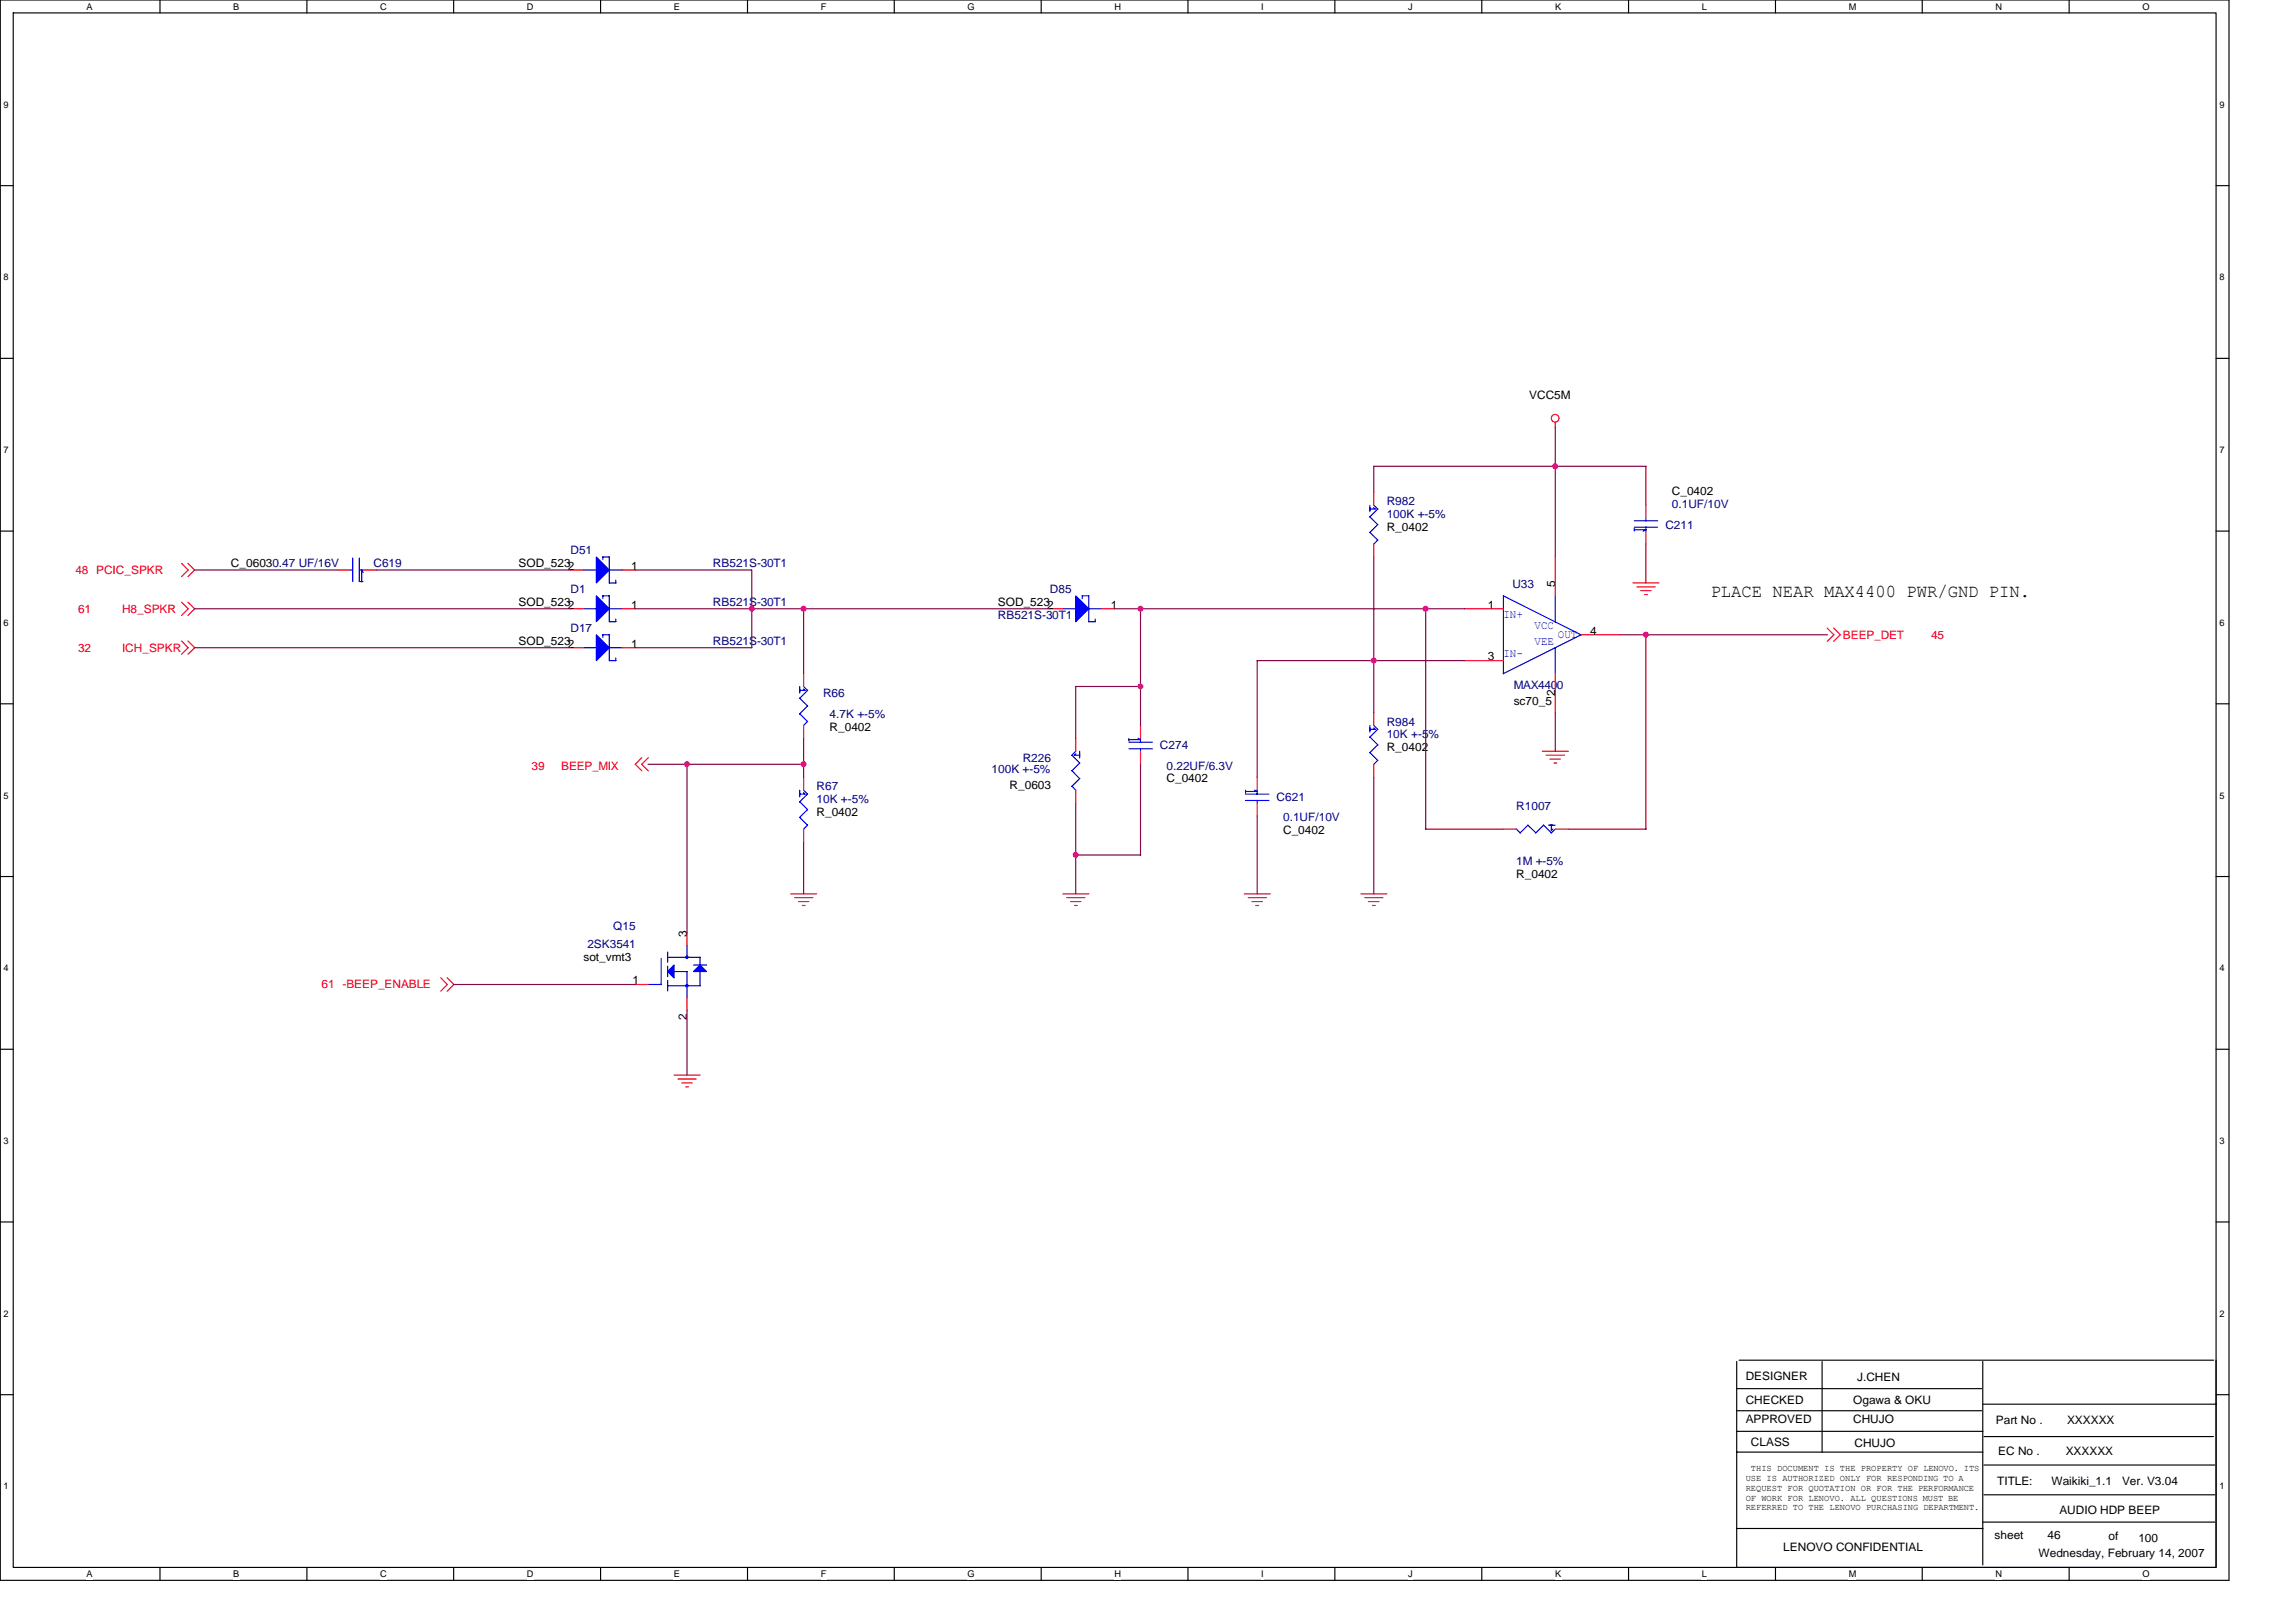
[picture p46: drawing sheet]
<svg xmlns="http://www.w3.org/2000/svg" width="297mm" height="210mm" viewBox="0 0 297 210" stroke-linecap="round" stroke-linejoin="round" font-family="sans-serif">
<defs><g id="words">
<text font-size="2.3" x="221.3" y="77.3">PLACE NEAR MAX4400 PWR/GND PIN.</text>
<g font-size="1.5">
<text x="197.8" y="51.6">VCC5M</text>
<text x="216.3" y="64.1">C_0402</text>
<text x="179.4" y="68.7">R_0402</text>
<text x="29.9" y="73.4">C_06030.47 UF/16V</text>
<text x="67.1" y="73.4">SOD_5232</text>
<text x="81.7" y="73.7">1</text>
<text x="201.2" y="75.9" transform="rotate(-90 201.2 75.9)">5</text>
<text x="67.1" y="78.5">SOD_5232</text>
<text x="67.1" y="83.5">SOD_5232</text>
<text x="81.7" y="78.8">1</text>
<text x="81.7" y="83.8">1</text>
<text x="129.1" y="78.5">SOD_5232</text>
<text x="143.7" y="78.8">1</text>
<text x="192.5" y="78.8">1</text>
<text x="205.7" y="82.1">4</text>
<text x="192.5" y="85.5">3</text>
<text x="107.3" y="94.6">R_0402</text>
<text x="195.8" y="91.2">sc70_5</text>
<text x="201.2" y="90.1" transform="rotate(-90 201.2 90.1)">2</text>
<text x="150.9" y="101.3">C_0402</text>
<text x="179.4" y="97.2">R_0402</text>
<text x="105.6" y="105.6">R_0402</text>
<text x="130.6" y="102.1">R_0603</text>
<text x="166" y="108">C_0402</text>
<text x="196.2" y="113.7">R_0402</text>
<text x="75.5" y="124.4">sot_vmt3</text>
<text x="88.9" y="121.2" transform="rotate(-90 88.9 121.2)">3</text>
<text x="81.8" y="127.4">1</text>
<text x="88.9" y="132" transform="rotate(-90 88.9 132)">2</text>
<text x="225.8" y="178.5">DESIGNER</text>
<text x="240.3" y="178.7">J.CHEN</text>
<text x="225.8" y="181.7">CHECKED</text>
<text x="225.8" y="184.1">APPROVED</text>
<text x="239.8" y="181.7">Ogawa &amp; OKU</text>
<text x="239.8" y="184.1">CHUJO</text>
<text x="258.2" y="184.3">Part No .</text>
<text x="267.4" y="184.3">XXXXXX</text>
<text x="226.5" y="187.1">CLASS</text>
<text x="239.9" y="187.3">CHUJO</text>
<text x="258.5" y="188.3">EC No .</text>
<text x="267.2" y="188.3">XXXXXX</text>
<text x="258.4" y="192.1">TITLE:</text>
<text x="265.4" y="192.1">Waikiki_1.1</text>
<text x="266.4" y="196">AUDIO HDP BEEP</text>
<text x="274.5" y="192.1">Ver. V3.04</text>
<text x="230.7" y="200.7">LENOVO CONFIDENTIAL</text>
<text x="258" y="199.2">sheet</text>
<text x="263.7" y="201.5">Wednesday, February 14, 2007</text>
<text x="264.9" y="199.2">46</text>
<text x="272.8" y="199.3">of</text>
<text x="276.6" y="199.5">100</text>
</g>
<g font-size="1.5" fill="#000080">
<text x="179.4" y="65.4">R982</text>
<text x="216.3" y="65.7">0.1UF/10V</text>
<text x="73.8" y="71.8">D51</text>
<text x="179.4" y="67.1">100K +-5%</text>
<text x="215.5" y="68.4">C211</text>
<text x="48.3" y="73.4">C619</text>
<text x="73.8" y="76.8">D1</text>
<text x="92.2" y="73.4">RB521S-30T1</text>
<text x="135.8" y="76.8">D85</text>
<text x="195.7" y="76.1">U33</text>
<text x="73.8" y="81.8">D17</text>
<text x="92.2" y="78.5">RB521S-30T1</text>
<text x="92.2" y="83.5">RB521S-30T1</text>
<text x="129.1" y="80.1">RB521S-30T1</text>
<text x="195.8" y="89.2">MAX4400</text>
<text x="106.5" y="90.2">R66</text>
<text x="107.3" y="92.9">4.7K +-5%</text>
<text x="179.4" y="93.9">R984</text>
<text x="179.4" y="95.6">10K +-5%</text>
<text x="128.3" y="100.1">100K +-5%</text>
<text x="132.3" y="98.6">R226</text>
<text x="150.1" y="96.9">C274</text>
<text x="150.9" y="99.6">0.22UF/6.3V</text>
<text x="105.6" y="102.3">R67</text>
<text x="105.6" y="103.9">10K +-5%</text>
<text x="165.2" y="103.6">C621</text>
<text x="166" y="106.3">0.1UF/10V</text>
<text x="196.2" y="104.8">R1007</text>
<text x="196.2" y="112">1M +-5%</text>
<text x="76" y="122.7">2SK3541</text>
<text x="79.3" y="120.4">Q15</text>
</g>
<g font-size="1.5" fill="#f00">
<text x="9.8" y="74.3">48 PCIC_SPKR</text>
<text x="10.1" y="79.3">61</text>
<text x="15.8" y="79.3">H8_SPKR</text>
<text x="238.4" y="82.7">BEEP_DET</text>
<text x="249.8" y="82.7">45</text>
<text x="10.1" y="84.3">32</text>
<text x="15.8" y="84.3">ICH_SPKR</text>
<text x="68.8" y="99.6">39</text>
<text x="72.6" y="99.6">BEEP_MIX</text>
<text x="41.6" y="127.9">61 -BEEP_ENABLE</text>
</g>
<g font-size="1.5" fill="#00f">
<text x="194.5" y="80">IN+</text>
<text x="198.5" y="81.3">VCC</text>
<text x="198.5" y="83.5">VEE</text>
<text x="201.5" y="82.5">OUT</text>
<text x="194.5" y="85">IN-</text>
</g>
<g font-size="1.2">
<text x="11.2" y="1.3">A</text>
<text x="30.2" y="1.3">B</text>
<text x="49.2" y="1.3">C</text>
<text x="68.2" y="1.3">D</text>
<text x="87.2" y="1.3">E</text>
<text x="106.2" y="1.3">F</text>
<text x="125.2" y="1.3">G</text>
<text x="144.2" y="1.3">H</text>
<text x="163.2" y="1.3">I</text>
<text x="182.2" y="1.3">J</text>
<text x="201.2" y="1.3">K</text>
<text x="220.2" y="1.3">L</text>
<text x="239.2" y="1.3">M</text>
<text x="258.2" y="1.3">N</text>
<text x="277.2" y="1.3">O</text>
<text x=".5" y="13.9">9</text>
<text x="287.1" y="13.9">9</text>
<text x=".5" y="36.3">8</text>
<text x="287.1" y="36.3">8</text>
<text x=".5" y="58.6">7</text>
<text x="287.1" y="58.6">7</text>
<text x=".5" y="81">6</text>
<text x="287.1" y="81">6</text>
<text x=".5" y="103.3">5</text>
<text x="287.1" y="103.3">5</text>
<text x=".5" y="125.7">4</text>
<text x="287.1" y="125.7">4</text>
<text x=".5" y="148">3</text>
<text x="287.1" y="148">3</text>
<text x=".5" y="170.4">2</text>
<text x="287.1" y="170.4">2</text>
<text x="225.8" y="191.6">USE IS AUTHORIZED ONLY FOR RESPONDING TO A</text>
<text x="226.5" y="190.4">THIS DOCUMENT IS THE PROPERTY OF LENOVO. ITS</text>
<text x=".5" y="192.7">1</text>
<text x="225.8" y="192.9">REQUEST FOR QUOTATION OR FOR THE PERFORMANCE</text>
<text x="225.8" y="194.2">OF WORK FOR LENOVO. ALL QUESTIONS MUST BE</text>
<text x="225.8" y="195.5">REFERRED TO THE LENOVO PURCHASING DEPARTMENT.</text>
<text x="287.1" y="192.7">1</text>
<text x="11.2" y="204.1">A</text>
<text x="30.2" y="204.1">B</text>
<text x="49.2" y="204.1">C</text>
<text x="68.2" y="204.1">D</text>
<text x="87.2" y="204.1">E</text>
<text x="106.2" y="204.1">F</text>
<text x="125.2" y="204.1">G</text>
<text x="144.2" y="204.1">H</text>
<text x="163.2" y="204.1">I</text>
<text x="182.2" y="204.1">J</text>
<text x="201.2" y="204.1">K</text>
<text x="220.2" y="204.1">L</text>
<text x="239.2" y="204.1">M</text>
<text x="258.2" y="204.1">N</text>
<text x="277.2" y="204.1">O</text>
</g>
</g></defs>
<path d="M0 0h288.4v204.5h-288.4zM1.7 1.7h285v201.1h-285z" fill="none" stroke="#000" stroke-width=".15"/>
<g fill="#fff">
<path d="M11.2 .2h.8v1.3h-.8z"/>
<path d="M11.2 203h.8v1.4h-.8z"/>
</g>
<path d="M20.7 0v1.7M20.7 202.8v1.7" fill="none" stroke="#000" stroke-width=".15"/>
<g fill="#fff">
<path d="M30.2 .2h.8v1.3h-.8z"/>
<path d="M30.2 203h.8v1.4h-.8z"/>
</g>
<path d="M39.7 0v1.7M39.7 202.8v1.7" fill="none" stroke="#000" stroke-width=".15"/>
<g fill="#fff">
<path d="M49.2 .2h.8v1.3h-.8z"/>
<path d="M49.2 203h.8v1.4h-.8z"/>
</g>
<path d="M58.7 0v1.7M58.7 202.8v1.7" fill="none" stroke="#000" stroke-width=".15"/>
<g fill="#fff">
<path d="M68.2 .2h.8v1.3h-.8z"/>
<path d="M68.2 203h.8v1.4h-.8z"/>
</g>
<path d="M77.7 0v1.7M77.7 202.8v1.7" fill="none" stroke="#000" stroke-width=".15"/>
<g fill="#fff">
<path d="M87.2 .2h.8v1.3h-.8z"/>
<path d="M87.2 203h.8v1.4h-.8z"/>
</g>
<path d="M96.7 0v1.7M96.7 202.8v1.7" fill="none" stroke="#000" stroke-width=".15"/>
<g fill="#fff">
<path d="M106.2 .2h.7v1.3h-.7z"/>
<path d="M106.2 203h.7v1.4h-.7z"/>
</g>
<path d="M115.7 0v1.7M115.7 202.8v1.7" fill="none" stroke="#000" stroke-width=".15"/>
<g fill="#fff">
<path d="M125.2 .2h.9v1.3h-.9z"/>
<path d="M125.2 203h.9v1.4h-.9z"/>
</g>
<path d="M134.7 0v1.7M134.7 202.8v1.7" fill="none" stroke="#000" stroke-width=".15"/>
<g fill="#fff">
<path d="M144.2 .2h.8v1.3h-.8z"/>
<path d="M144.2 203h.8v1.4h-.8z"/>
</g>
<path d="M153.7 0v1.7M153.7 202.8v1.7" fill="none" stroke="#000" stroke-width=".15"/>
<g fill="#fff">
<path d="M163.2 .2h.3v1.3h-.3z"/>
<path d="M163.2 203h.3v1.4h-.3z"/>
</g>
<path d="M172.7 0v1.7M172.7 202.8v1.7" fill="none" stroke="#000" stroke-width=".15"/>
<g fill="#fff">
<path d="M182.2 .2h.6v1.3h-.6z"/>
<path d="M182.2 203h.6v1.4h-.6z"/>
</g>
<path d="M191.7 0v1.7M191.7 202.8v1.7" fill="none" stroke="#000" stroke-width=".15"/>
<g fill="#fff">
<path d="M201.2 .2h.8v1.3h-.8z"/>
<path d="M201.2 203h.8v1.4h-.8z"/>
</g>
<path d="M210.7 0v1.7M210.7 202.8v1.7" fill="none" stroke="#000" stroke-width=".15"/>
<g fill="#fff">
<path d="M220.2 .2h.6v1.3h-.6z"/>
<path d="M220.2 203h.6v1.4h-.6z"/>
</g>
<path d="M229.7 0v1.7M229.7 202.8v1.7" fill="none" stroke="#000" stroke-width=".15"/>
<g fill="#fff">
<path d="M239.2 .2h.9v1.3h-.9z"/>
<path d="M239.2 203h.9v1.4h-.9z"/>
</g>
<path d="M248.7 0v1.7M248.7 202.8v1.7" fill="none" stroke="#000" stroke-width=".15"/>
<g fill="#fff">
<path d="M258.2 .2h.8v1.3h-.8z"/>
<path d="M258.2 203h.8v1.4h-.8z"/>
</g>
<path d="M267.7 0v1.7M267.7 202.8v1.7" fill="none" stroke="#000" stroke-width=".15"/>
<g fill="#fff">
<path d="M277.2 .2h.9v1.3h-.9z"/>
<path d="M277.2 203h.9v1.4h-.9z"/>
<path d="M.5 12.8h.6v1.4h-.6z"/>
<path d="M287.1 12.8h.7v1.4h-.7z"/>
<path d="M.5 35.2h.6v1.3h-.6z"/>
<path d="M287.1 35.2h.7v1.3h-.7z"/>
</g>
<path d="M0 24h1.7M286.7 24h1.7" fill="none" stroke="#000" stroke-width=".15"/>
<g fill="#fff">
<path d="M.5 57.6h.6v1.3h-.6z"/>
<path d="M287.1 57.6h.7v1.3h-.7z"/>
</g>
<path d="M0 46.4h1.7M286.7 46.4h1.7" fill="none" stroke="#000" stroke-width=".15"/>
<g fill="#fff">
<path d="M.5 79.9h.6v1.3h-.6z"/>
<path d="M287.1 79.9h.7v1.3h-.7z"/>
</g>
<path d="M0 68.7h1.7M286.7 68.7h1.7" fill="none" stroke="#000" stroke-width=".15"/>
<g fill="#fff">
<path d="M.5 102.3h.6v1.3h-.6z"/>
<path d="M287.1 102.3h.7v1.3h-.7z"/>
</g>
<path d="M0 91.1h1.7M286.7 91.1h1.7" fill="none" stroke="#000" stroke-width=".15"/>
<g fill="#fff">
<path d="M.5 124.6h.6v1.3h-.6z"/>
<path d="M287.1 124.6h.7v1.3h-.7z"/>
</g>
<path d="M0 113.4h1.7M286.7 113.4h1.7" fill="none" stroke="#000" stroke-width=".15"/>
<g fill="#fff">
<path d="M.5 147h.6v1.3h-.6z"/>
<path d="M287.1 147h.7v1.3h-.7z"/>
</g>
<path d="M0 135.8h1.7M286.7 135.8h1.7" fill="none" stroke="#000" stroke-width=".15"/>
<g fill="#fff">
<path d="M.5 169.3h.6v1.3h-.6z"/>
<path d="M287.1 169.3h.7v1.3h-.7z"/>
</g>
<path d="M0 158.1h1.7M286.7 158.1h1.7" fill="none" stroke="#000" stroke-width=".15"/>
<g fill="#fff">
<path d="M.5 191.7h.6v1.3h-.6z"/>
<path d="M287.1 191.7h.7v1.3h-.7z"/>
</g>
<g fill="none" stroke="#000" stroke-width=".15">
<path d="M224.7 179.7h31.7M224.7 176.2v26.7M225 176h61.4M235.7 176.2v11.7M256.5 176.2v26.3M286.7 176v26.8M0 180.5h1.7M224.7 182.6h31.7M224.7 185.2h31.8M224.7 187.9h31.8M224.7 197.8h31.8M256.5 181.7h30.2"/>
<path d="M256.5 197h30.1M256.7 189.6h29.8M256.7 185.9h29.7M256.7 193.4h29.8M286.7 180.5h1.7M224.8 202.8h61.7"/>
</g>
<g fill="none" stroke="#f00" stroke-width=".15">
<path d="M201.2 54.7v.6M23.5 77.9l.8 .9-.8 .9M23.5 72.9l.8 .9-.8 .8M24.3 77.9l.9 .9-.9 .9M24.3 72.9l.9 .9-.9 .8M43.6 73.8h1.7M47 73.8h1.7M73.8 78.8h1.7M73.8 73.8h1.7M80.5 78.8h1.7M80.5 73.8h1.7M135.8 78.8h1.7"/>
<path d="M142.5 78.8h1.7M177.7 63.7v1.7M177.7 70.4v1.7M189.5 78.8h5M201.2 72.1v5M211.3 75.4h3.3M211.8 75.9h2.3M212.3 76.4h1.3M212.8 76.9h.3M212.9 65.4v1.7M212.9 68.7v1.7M23.5 83l.8 .8-.8 .9"/>
<path d="M24.3 83l.9 .8-.9 .9M73.8 83.8h1.7M80.5 83.8h1.7M83 98l-.8 .9 .8 .9M83.9 98l-.9 .9 .9 .9M104 87.2v1.6M104 93.9v1.6M139.2 95.5v1.7M147.5 93.9v1.6M147.5 97.2v1.7M177.7 92.2v1.7M177.7 98.9v1.7"/>
<path d="M189.5 85.5h5M199.5 97.2h3.4M200 97.7h2.4M200.5 98.2h1.4M201 98.7h.4M201.2 87.2v5M204.6 82.1h5M236.4 81.3l.9 .8-.9 .9M237.2 81.3l.9 .8-.9 .9M102.3 115.7h3.4M102.8 116.2h2.4M103.3 116.7h1.3"/>
<path d="M103.8 117.2h.4M104 100.6v1.7M104 107.3v1.7M137.5 115.7h3.4M138 116.2h2.4M138.5 116.7h1.3M139 117.2h.4M139.2 102.3v1.6M161 115.7h3.3M161.5 116.2h2.3M162 116.7h1.3M162.5 117.2h.3"/>
<path d="M162.6 100.6v1.7M162.6 103.9v1.7M176.1 115.7h3.3M176.6 116.2h2.3M177 116.7h1.4M177.6 117.2h.3M194.5 107.3h1.7M201.2 107.3h1.7M57 126.5l.9 .9-.9 .9M57.8 126.5l.9 .9-.9 .9M82.2 127.4h1.7M87.2 139.1h3.4"/>
<path d="M87.7 139.6h2.4M88.9 120.7v1.7M88.9 129.1v1.6M88.2 140.1h1.4M88.7 140.7h.4"/>
<circle cx="201.2" cy="54.1" r=".5"/>
</g>
<g fill="#00f" stroke="#00f" stroke-width=".15">
<path d="M139.2 77.1l1.7 1.7-1.7 1.7z" fill-rule="evenodd"/>
<path d="M87.2 124.9v1.7l-.8-.9z" fill-rule="evenodd"/>
<path d="M90.6 124.9l.8 .8h-1.7z" fill-rule="evenodd"/>
<path d="M88.7 123.8h.3v.2h-.3z" fill-rule="evenodd"/>
<path d="M88.7 127.4h.3v.3h-.3z" fill-rule="evenodd"/>
<path d="M77.1 77.1l1.7 1.7-1.7 1.7z" fill-rule="evenodd"/>
<path d="M77.1 82.1l1.7 1.7-1.7 1.7z" fill-rule="evenodd"/>
<path d="M77.1 72.1l1.7 1.7-1.7 1.6z" fill-rule="evenodd"/>
</g>
<g fill="none" stroke="#00f" stroke-width=".15">
<path d="M45.3 73.8h.4M45.6 72.2v3.1M46.5 73.8h.5M46.5 72.2v3.1M46.6 75.3h.4M46.8 73.7v1.6M46.8 73.8l.2 .3M75.5 78.8h1.7M75.5 73.8h1.7M78 77.1h.8v3.4h.9M78 72.1h.8v3.4M78 72.1v.3"/>
<path d="M78 77.1v.4M78.8 78.8h1.7M78.8 73.8h1.7M78.8 75.4h.9M79.7 75.1v.3M137.5 78.8h1.7M140 77.1h.9v3.4h.8v-.4M140 77.1v.4M140.9 78.8h1.7M177.2 65.4v.8M177.2 66.9l1.1 1M177.2 68.9l1.1 1"/>
<path d="M177.2 65.9h.7M177.7 65.7l.2 .2M177.7 65.4l.6 .5M178.2 65.9l-1 1M178.2 67.9l-1 1M178.2 69.9l-.5 .5M201.2 77.1v3.4M211.4 67.4h3.1M211.4 68.2h3.1M211.4 68.6h1.6l-.4 .1M211.4 68.4v.3M212.9 67.1v.3"/>
<path d="M212.9 68.2v.5M75.5 83.8h1.7M78 82.1h.8v3.4M78 82.1v.4M78.8 83.8h1.7M78.8 85.5h.9M79.7 80.1v.4M79.7 85.1v.4M103.5 90.4l1 1M103.5 92.4l1 1M103.5 88.8v.9M103.9 89.2l.3 .1h-.7"/>
<path d="M104 88.8l.5 .6M104.5 89.3l-1.1 1.1M104.5 91.4l-1.1 1M104.5 93.4l-.6 .5M138.7 97.7l1 1.1M138.7 99.7l1 1.1M139 97.7h.7M139.2 97.2l-.5 .5M139.2 97.5l-.2 .2M139.7 98.7l-1 1.1M139.7 97.2v.9M146 96.9h3.1"/>
<path d="M146 96.1h3.1M146 95.7h1.6M146 95.5v.4M147.2 95.5l.3 .2M147.5 95.5v.6M147.5 96.9v.3M177.2 95.4l1.1 1M177.2 97.4l1.1 1M177.2 94.4h.7M177.2 93.9v.8M177.7 94.2l.2 .2M177.7 93.9l.6 .5"/>
<path d="M178.2 94.4l-1 1M178.2 96.4l-1 1M178.2 98.4l-.5 .5M201.2 83.8v3.4M204.6 82.1l-10.1 5.1M204.6 82.2l-10.1-5.1v10.1M103.5 102.3v.8M103.5 103.8l1 1M103.5 105.8l1 1M103.9 102.6l.3 .2h-.7M104 102.3l.5 .5M104.5 102.8l-1.1 1"/>
<path d="M104.5 104.8l-1.1 1M104.5 106.8l-.6 .5M138.7 101.7l.5 .6M139.7 100.8l-1 1M161.1 103.6h3.1M161.1 102.8h3.1M161.1 102.3v.3M162.3 102.2l.4 .2h-1.6M162.6 102.3v.5M162.6 103.6v.3M196.1 107.3l.6 .5M197.7 106.8l1 1"/>
<path d="M197.7 106.8l-1 1M199.7 106.8l1 1M199.7 106.8l-1 1M200.3 106.8h.9M200.7 106.8v.7l.2-.2M201.2 107.3l-.5 .5M83.8 127.4h1.7M85.5 124.1v3.3M86.4 123.9h4.2v1M86.4 123.2v1.3M86.4 125v1.4M86.4 126.9v1.3"/>
<path d="M86.4 127.6h4.2M87.2 125.7h1.7M88.9 122.4v1.5M88.9 125.7v3.4M89.7 124.9h1.7M90.6 125.7v1.9"/>
</g>
<g fill="none" stroke="#800040" stroke-width=".15">
<path d="M201.2 55.3v16.8M25.2 73.8h18.4M25.2 78.8h48.6M48.7 73.8h25.1M82.2 73.8h15.1v10h-15.1M82.2 78.8h53.6M104 78.8v8.4M144.2 78.8h45.3M147.5 78.8v15.1M177.7 63.7v-3.4h35.2v5.1M177.7 72.1v20.1M184.4 78.8v28.5"/>
<path d="M212.9 70.4v5.1M25.2 83.8h48.6M83.8 98.9h20.2M88.9 98.9v21.8M104 95.5v5.1M147.5 98.9v11.8M147.6 88.8h-8.4v6.8M189.5 85.5h-26.9v15.1M201.2 92.2v5M209.6 82.1h26.8M212.9 82.1v25.2M104 109v6.7"/>
<path d="M139.2 103.9v11.8M139.2 110.6h8.4M162.6 105.6v10.1M177.7 100.6v15.1M184.4 107.3h10.1M202.9 107.3h10.1M58.7 127.4h23.5M88.9 130.7v8.4"/>
</g>
<g fill="#f0f" stroke="#f0f" stroke-width=".15">
<circle cx="97.3" cy="78.8" r=".32"/>
<circle cx="147.5" cy="78.8" r=".32"/>
<circle cx="201.2" cy="60.3" r=".33"/>
<circle cx="212.9" cy="82.1" r=".33"/>
<circle cx="104" cy="78.8" r=".33"/>
<circle cx="104" cy="98.9" r=".33"/>
<circle cx="177.7" cy="85.5" r=".33"/>
<circle cx="147.5" cy="88.8" r=".32"/>
<circle cx="184.4" cy="78.8" r=".33"/>
<circle cx="139.2" cy="110.6" r=".32"/>
<circle cx="88.9" cy="98.9" r=".32"/>
</g>
<use href="#words"/>
</svg>
